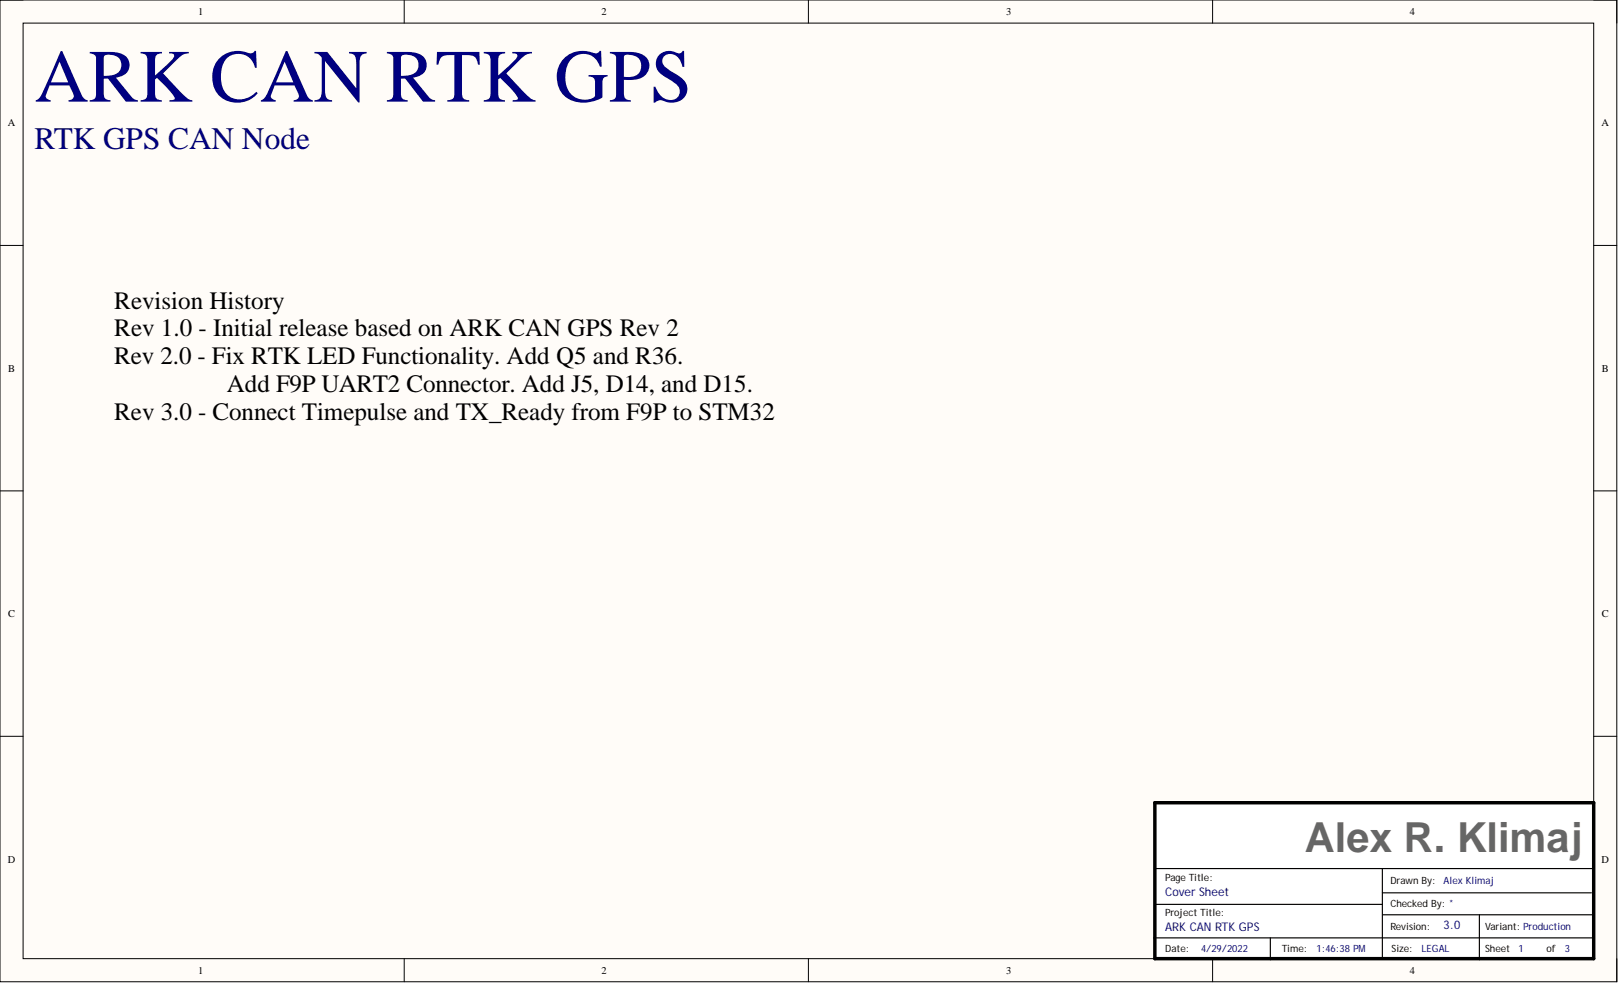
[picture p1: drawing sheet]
<svg xmlns="http://www.w3.org/2000/svg" width="356mm" height="216mm" viewBox="0 0 356 216" stroke-linecap="round" stroke-linejoin="round" font-family="sans-serif">
<defs><g id="words">
<text font-size="16.5" fill="#000080" x="7.6" y="22.3">ARK CAN RTK GPS</text>
<text font-size="9.1" fill="#666" x="286.8" y="187">Alex R. Klimaj</text>
<text font-size="6.9" fill="#000080" x="7.6" y="32.8">RTK GPS CAN Node</text>
<g font-size="5.5">
<text x="25.1" y="67.8">Revision History</text>
<text x="25.1" y="73.9">Rev 1.0 - Initial release based on ARK CAN GPS Rev 2</text>
<text x="25.1" y="80">Rev 2.0 - Fix RTK LED Functionality. Add Q5 and R36.</text>
<text x="49.9" y="86.1">Add F9P UART2 Connector. Add J5, D14, and D15.</text>
<text x="25.1" y="92.2">Rev 3.0 - Connect Timepulse and TX_Ready from F9P to STM32</text>
</g>
<g font-size="2.6" fill="#000080">
<text x="256.1" y="196.8">Cover Sheet</text>
<text x="256.1" y="204.4">ARK CAN RTK GPS</text>
<text x="317.3" y="204.1">3.0</text>
</g>
<g font-size="2.3">
<text x="43.6" y="3.3">1</text>
<text x="132.2" y="3.3">2</text>
<text x="221.1" y="3.3">3</text>
<text x="309.9" y="3.3">4</text>
<text x="1.7" y="27.7">A</text>
<text x="352" y="27.7">A</text>
<text x="1.8" y="81.6">B</text>
<text x="352.1" y="81.6">B</text>
<text x="1.8" y="135.6">C</text>
<text x="352.1" y="135.6">C</text>
<text x="1.7" y="189.5">D</text>
<text x="352" y="189.5">D</text>
<text x="43.6" y="213.9">1</text>
<text x="132.2" y="213.9">2</text>
<text x="221.1" y="213.9">3</text>
<text x="309.9" y="213.9">4</text>
</g>
<g font-size="2.2">
<text x="256.1" y="193.6">Page Title:</text>
<text x="305.6" y="194.1">Drawn By:</text>
<text x="256.1" y="201.2">Project Title:</text>
<text x="305.6" y="199.2">Checked By: *</text>
<text x="256.1" y="209.1">Date:</text>
<text x="281.7" y="209.1">Time:</text>
<text x="305.6" y="204.3">Revision:</text>
<text x="305.8" y="209.1">Size:</text>
<text x="326.4" y="209.1">Sheet</text>
<text x="326.4" y="204.3">Variant: Production</text>
<text x="339.9" y="209.1">of</text>
</g>
<g font-size="2.2" fill="#000080">
<text x="317.3" y="194.1">Alex Klimaj</text>
<text x="264" y="209.1">4/29/2022</text>
<text x="289.3" y="209.1">1:46:38 PM</text>
<text x="312.4" y="209.1">LEGAL</text>
<text x="333.8" y="209.1">1</text>
<text x="343.9" y="209.1">3</text>
</g>
</g></defs>
<path d="M0 0h355.3v215.6h-355.3z" fill-rule="evenodd" fill="#fffcf8"/>
<path d="M0 0h355.3v215.6h-355.3z" fill="none" stroke="#000" stroke-width=".22"/>
<path d="M5.1 5.1h345.2v205.5h-345.2z" fill-rule="evenodd" fill="#fffcf8"/>
<g fill="none" stroke="#000" stroke-width=".22">
<path d="M0 0h5.1M5.1 5.1h345.2v205.5h-345.2zM88.8 0v5.1M177.7 0v5.1M266.5 0v5.1M350.3 0h5v5.1M0 53.9h5.1M350.3 53.9h5M0 107.8h5.1M350.3 107.8h5M0 161.7h5.1M350.3 161.7h5"/>
<path d="M88.8 210.6v5M177.7 210.6v5M266.5 210.6v5M355.3 210.6v5"/>
</g>
<path d="M253.8 176.3h96.5v34.3h-96.5z" fill-rule="evenodd" fill="#fff"/>
<path d="M253.8 176.3h96.5v34.3h-96.5z" fill="none" stroke="#000" stroke-width=".22"/>
<path d="M253.8 176.3h96.5v34.3h-96.5z" fill="none" stroke="#000" stroke-width=".76"/>
<path d="M254.1 190.8h95.9M254.1 198.6h49.7M303.8 190.8v19.8M303.8 196.1h46M253.6 206h96.4M279.2 206v4.8M303.9 200.9h46.4M325.1 200.9v9.9" fill="none" stroke="#000" stroke-width=".25"/>
<use href="#words"/>
</svg>
